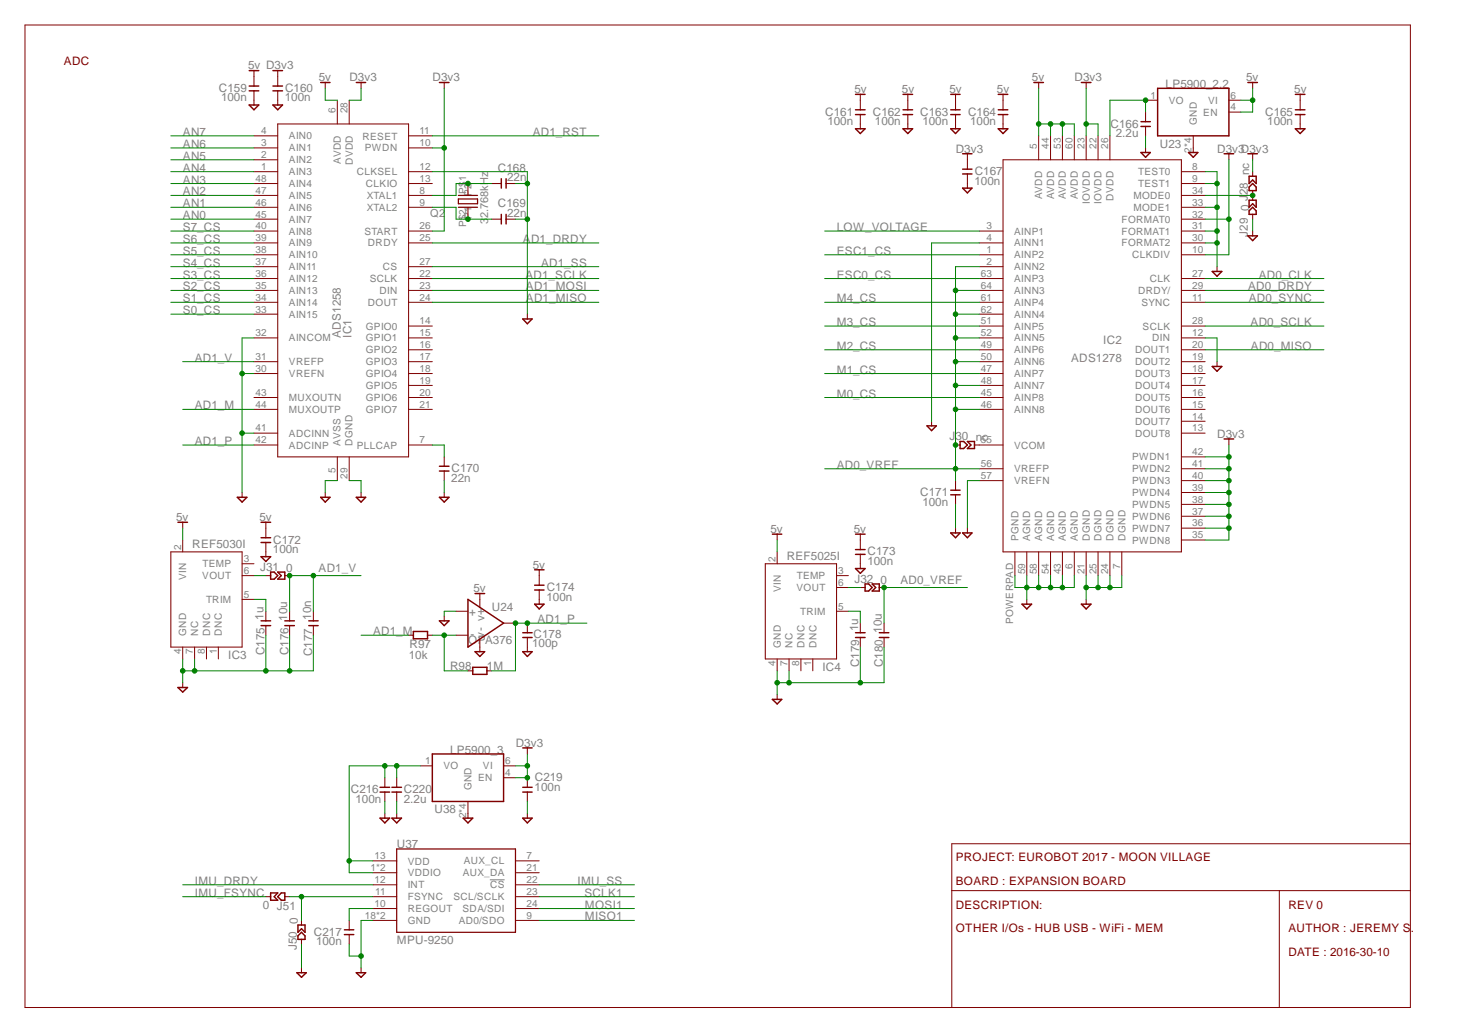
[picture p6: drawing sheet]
<svg xmlns="http://www.w3.org/2000/svg" width="297mm" height="210mm" viewBox="0 0 297 210" stroke-linecap="round" stroke-linejoin="round" font-family="sans-serif">
<defs><g id="words">
<g font-size="2.4" fill="#800000">
<text x="13" y="13.1">ADC</text>
<text x="194.2" y="179.8">BOARD : EXPANSION BOARD</text>
<text x="194.2" y="174.9">PROJECT: EUROBOT 2017 - MOON VILLAGE</text>
<text x="194.2" y="184.6">DESCRIPTION:</text>
<text x="261.8" y="184.6">REV 0</text>
<text x="194.2" y="189.4">OTHER I/Os - HUB USB - WiFi - MEM</text>
<text x="261.8" y="189.4">AUTHOR : JEREMY S.</text>
<text x="261.8" y="194.3">DATE : 2016-30-10</text>
</g>
<g font-size="2.4" fill="#808080">
<text x="50.4" y="14.1">5v D3v3</text>
<text x="64.8" y="16.5">5v</text>
<text x="71" y="16.5">D3v3</text>
<text x="87.9" y="16.5">D3v3</text>
<text x="209.7" y="16.5">5v</text>
<text x="218.3" y="16.5">D3v3</text>
<text x="236.8" y="17.9">LP5900_2.2</text>
<text x="253.2" y="16.5">5v</text>
<text x="44.5" y="18.7">C159</text>
<text x="44.9" y="20.6">100n</text>
<text x="57.9" y="20.6">100n</text>
<text x="57.9" y="18.7">C160</text>
<text x="167.7" y="23.5">C161</text>
<text x="173.6" y="18.9">5v</text>
<text x="177.3" y="23.5">C162</text>
<text x="183.3" y="18.9">5v</text>
<text x="187" y="23.5">C163</text>
<text x="192.9" y="18.9">5v</text>
<text x="196.7" y="23.5">C164</text>
<text x="202.6" y="18.9">5v</text>
<text x="257" y="23.5">C165</text>
<text x="263" y="18.9">5v</text>
<text x="37.2" y="27.6">AN7</text>
<text x="108.2" y="27.6">AD1_RST</text>
<text x="168.1" y="25.4">100n</text>
<text x="177.8" y="25.4">100n</text>
<text x="187.4" y="25.4">100n</text>
<text x="197.1" y="25.4">100n</text>
<text x="225.6" y="26">C166</text>
<text x="226.7" y="27.9">2.2u</text>
<text x="257.5" y="25.4">100n</text>
<text x="37.2" y="34.9">AN4</text>
<text x="37.2" y="32.5">AN5</text>
<text x="37.2" y="30.1">AN6</text>
<text x="101.2" y="34.9">C168</text>
<text x="194.2" y="31">D3v3</text>
<text x="198" y="35.6">C167</text>
<text x="235.7" y="30.1">U23</text>
<text x="247.3" y="31">D3v3D3v3</text>
<text x="37.2" y="39.7">AN2</text>
<text x="37.2" y="37.3">AN3</text>
<text x="103" y="36.8">22n</text>
<text x="198" y="37.5">100n</text>
<text x="37.2" y="42.1">AN1</text>
<text x="37.2" y="46.9">S7_CS</text>
<text x="37.2" y="44.5">AN0</text>
<text x="101.2" y="42.1">C169</text>
<text x="103" y="44">22n</text>
<text x="170" y="46.9">LOW_VOLTAGE</text>
<text x="253.8" y="42.8" transform="rotate(-90 253.8 42.8)">0 J28 nc</text>
<text x="37.2" y="51.8">S5_CS</text>
<text x="37.2" y="49.4">S6_CS</text>
<text x="106.3" y="49.4">AD1_DRDY</text>
<text x="170" y="51.8">ESC1_CS</text>
<text x="253.5" y="48.1" transform="rotate(-90 253.5 48.1)">J29</text>
<text x="37.2" y="54.2">S4_CS</text>
<text x="37.2" y="59">S2_CS</text>
<text x="37.2" y="56.6">S3_CS</text>
<text x="106.8" y="56.6">AD1_SCLK</text>
<text x="106.8" y="59">AD1_MOSI</text>
<text x="109.9" y="54.2">AD1_SS</text>
<text x="170" y="56.6">ESC0_CS</text>
<text x="253.6" y="59">AD0_DRDY</text>
<text x="255.7" y="56.6">AD0_CLK</text>
<text x="37.2" y="61.4">S1_CS</text>
<text x="37.2" y="63.8">S0_CS</text>
<text x="106.8" y="61.4">AD1_MISO</text>
<text x="170" y="61.4">M4_CS</text>
<text x="253.7" y="61.4">AD0_SYNC</text>
<text x="69.3" y="68.6" transform="rotate(-90 69.3 68.6)">ADS1258</text>
<text x="71.4" y="68.6" transform="rotate(-90 71.4 68.6)">IC1</text>
<text x="170" y="66.3">M3_CS</text>
<text x="170" y="71.1">M2_CS</text>
<text x="224.2" y="69.9">IC2</text>
<text x="254.1" y="66.3">AD0_SCLK</text>
<text x="254.2" y="71.1">AD0_MISO</text>
<text x="39.6" y="73.5">AD1_V</text>
<text x="170" y="75.9">M1_CS</text>
<text x="217.6" y="73.5">ADS1278</text>
<text x="39.6" y="83.2">AD1_M</text>
<text x="170" y="80.8">M0_CS</text>
<text x="192.9" y="89.5">J30 nc</text>
<text x="247.3" y="89">D3v3</text>
<text x="39.6" y="90.4">AD1_P</text>
<text x="91.7" y="96">C170</text>
<text x="170" y="95.2">AD0_VREF</text>
<text x="91.7" y="97.9">22n</text>
<text x="187" y="100.8">C171</text>
<text x="35.8" y="105.9">5v</text>
<text x="52.7" y="105.9">5v</text>
<text x="187.4" y="102.7">100n</text>
<text x="39.1" y="111.4">REF5030I</text>
<text x="55.5" y="112.4">100n</text>
<text x="55.5" y="110.4">C172</text>
<text x="156.5" y="108.3">5v</text>
<text x="159.8" y="113.8">REF5025I</text>
<text x="173.5" y="108.3">5v</text>
<text x="176.3" y="112.9">C173</text>
<text x="52.8" y="116">J31</text>
<text x="58.1" y="116.2">0</text>
<text x="64.7" y="116.2">AD1_V</text>
<text x="108.2" y="115.5">5v</text>
<text x="173.6" y="118.4">J32</text>
<text x="176.2" y="114.8">100n</text>
<text x="178.9" y="118.7">0</text>
<text x="183" y="118.7">AD0_VREF</text>
<text x="53.5" y="125.9" transform="rotate(-90 53.5 125.9)">1u</text>
<text x="63.2" y="125.9" transform="rotate(-90 63.2 125.9)">10n</text>
<text x="95.3" y="125.2">+</text>
<text x="96.2" y="120.4">5v</text>
<text x="99.9" y="124.2">U24</text>
<text x="111" y="122">100n</text>
<text x="111.1" y="120.1">C174</text>
<text x="58.4" y="126.2" transform="rotate(-90 58.4 126.2)">10u</text>
<text x="75.8" y="129.1">AD1_M</text>
<text x="83.2" y="131.7">R97</text>
<text x="95.1" y="130.8">OPA376</text>
<text x="95.6" y="129.5">-</text>
<text x="98.5" y="129.5" transform="rotate(-90 98.5 129.5)">v- v+</text>
<text x="108.1" y="131.5">100p</text>
<text x="108.4" y="129.5">C178</text>
<text x="109.2" y="126.6">AD1_P</text>
<text x="174.3" y="128.3" transform="rotate(-90 174.3 128.3)">1u</text>
<text x="179.2" y="128.6" transform="rotate(-90 179.2 128.6)">10u</text>
<text x="46.4" y="133.9">IC3</text>
<text x="53.8" y="133.1" transform="rotate(-90 53.8 133.1)">C175</text>
<text x="58.6" y="133.1" transform="rotate(-90 58.6 133.1)">C176</text>
<text x="63.5" y="133.3" transform="rotate(-90 63.5 133.3)">C177</text>
<text x="83.1" y="133.9">10k</text>
<text x="91.4" y="136.1">R98</text>
<text x="98.9" y="136.1">1M</text>
<text x="167.1" y="136.3">IC4</text>
<text x="174.5" y="135.6" transform="rotate(-90 174.5 135.6)">C179</text>
<text x="179.4" y="135.6" transform="rotate(-90 179.4 135.6)">C180</text>
<text x="91.4" y="153.2">LP5900_3</text>
<text x="104.8" y="151.8">D3v3</text>
<text x="71.3" y="161.2">C216</text>
<text x="82.1" y="161.2">C220</text>
<text x="108.6" y="160.7">100n</text>
<text x="108.7" y="158.7">C219</text>
<text x="72.2" y="163.1">100n</text>
<text x="82" y="163.1">2.2u</text>
<text x="88.3" y="165.3">U38</text>
<text x="80.6" y="172.3">U37</text>
<text x="39.6" y="179.8">IMU_DRDY</text>
<text x="117.3" y="179.8">IMU_SS</text>
<text x="39.6" y="182.2">IMU_FSYNC</text>
<text x="53.4" y="184.6">0 J51</text>
<text x="118.7" y="182.2">SCLK1</text>
<text x="118.8" y="184.6">MOSI1</text>
<text x="60.5" y="187.7" transform="rotate(-90 60.5 187.7)">0</text>
<text x="63.8" y="190.2">C217</text>
<text x="80.6" y="191.9">MPU-9250</text>
<text x="118.8" y="187">MISO1</text>
<text x="60.3" y="193" transform="rotate(-90 60.3 193)">J50</text>
<text x="64.2" y="192.1">100n</text>
</g>
<g font-size="2.2" fill="#808080">
<text x="87.4" y="44">Q2</text>
<text x="99.2" y="45.5" transform="rotate(-90 99.2 45.5)">32.768kHz</text>
</g>
<g font-size="2" fill="#808080">
<text x="68.2" y="23" transform="rotate(-90 68.2 23)">6</text>
<text x="70.6" y="23" transform="rotate(-90 70.6 23)">28</text>
<text x="233.7" y="20">1</text>
<text x="237.4" y="21.1">VO</text>
<text x="244.5" y="23.5">EN</text>
<text x="245.4" y="21.1">VI</text>
<text x="250" y="20">6</text>
<text x="250" y="22.4">4</text>
<text x="53.1" y="29.7">3</text>
<text x="53.1" y="27.3">4</text>
<text x="58.7" y="28.3">AIN0</text>
<text x="73.7" y="28.4">RESET</text>
<text x="85.2" y="29.7">10</text>
<text x="85.2" y="27.3">11</text>
<text x="243.2" y="25.4" transform="rotate(-90 243.2 25.4)">GND</text>
<text x="53.1" y="34.5">1</text>
<text x="53.1" y="32.1">2</text>
<text x="58.7" y="35.6">AIN3</text>
<text x="58.7" y="33.2">AIN2</text>
<text x="58.7" y="30.7">AIN1</text>
<text x="69.3" y="33.2" transform="rotate(-90 69.3 33.2)">AVDD</text>
<text x="71.7" y="33.5" transform="rotate(-90 71.7 33.5)">DVDD</text>
<text x="72.5" y="35.6">CLKSEL</text>
<text x="74.1" y="30.8">PWDN</text>
<text x="85.2" y="34.5">12</text>
<text x="210.7" y="30.2" transform="rotate(-90 210.7 30.2)">5</text>
<text x="213.1" y="30.2" transform="rotate(-90 213.1 30.2)">44</text>
<text x="215.5" y="30.2" transform="rotate(-90 215.5 30.2)">53</text>
<text x="217.9" y="30.2" transform="rotate(-90 217.9 30.2)">60</text>
<text x="220.3" y="30.2" transform="rotate(-90 220.3 30.2)">23</text>
<text x="222.8" y="30.2" transform="rotate(-90 222.8 30.2)">22</text>
<text x="225.2" y="30.2" transform="rotate(-90 225.2 30.2)">26</text>
<text x="231.3" y="35.6">TEST0</text>
<text x="242.1" y="31.1" transform="rotate(-90 242.1 31.1)">2*4</text>
<text x="242.2" y="34.5">8</text>
<text x="51.9" y="41.8">46</text>
<text x="51.9" y="39.4">47</text>
<text x="51.9" y="37">48</text>
<text x="58.7" y="40.4">AIN5</text>
<text x="58.7" y="38">AIN4</text>
<text x="74.3" y="38">CLKIO</text>
<text x="74.5" y="40.4">XTAL1</text>
<text x="85.2" y="39.4">8</text>
<text x="85.2" y="41.8">9</text>
<text x="85.2" y="37">13</text>
<text x="94.7" y="39.3" transform="rotate(-90 94.7 39.3)">P$1</text>
<text x="95.8" y="39.8" transform="rotate(-90 95.8 39.8)">P2</text>
<text x="211.7" y="40.5" transform="rotate(-90 211.7 40.5)">AVDD</text>
<text x="214.2" y="40.5" transform="rotate(-90 214.2 40.5)">AVDD</text>
<text x="216.6" y="40.5" transform="rotate(-90 216.6 40.5)">AVDD</text>
<text x="219" y="40.5" transform="rotate(-90 219 40.5)">AVDD</text>
<text x="221.4" y="41.4" transform="rotate(-90 221.4 41.4)">IOVDD</text>
<text x="223.8" y="41.4" transform="rotate(-90 223.8 41.4)">IOVDD</text>
<text x="226.2" y="40.8" transform="rotate(-90 226.2 40.8)">DVDD</text>
<text x="230.3" y="40.4">MODE0</text>
<text x="231.3" y="38">TEST1</text>
<text x="242.2" y="39.4">34</text>
<text x="242.2" y="41.8">33</text>
<text x="242.2" y="37">9</text>
<text x="51.9" y="46.6">40</text>
<text x="51.9" y="44.2">45</text>
<text x="58.7" y="47.7">AIN8</text>
<text x="58.7" y="45.3">AIN7</text>
<text x="58.7" y="42.8">AIN6</text>
<text x="74" y="47.7">START</text>
<text x="74.5" y="42.8">XTAL2</text>
<text x="85.2" y="46.6">26</text>
<text x="94.7" y="46.1" transform="rotate(-90 94.7 46.1)">P$2</text>
<text x="95.8" y="44.4" transform="rotate(-90 95.8 44.4)">P1</text>
<text x="200.4" y="46.6">3</text>
<text x="206" y="47.7">AINP1</text>
<text x="227.9" y="45.3">FORMAT0</text>
<text x="227.9" y="47.7">FORMAT1</text>
<text x="230.3" y="42.8">MODE1</text>
<text x="242.2" y="44.2">32</text>
<text x="242.2" y="46.6">31</text>
<text x="51.9" y="53.8">37</text>
<text x="51.9" y="51.4">38</text>
<text x="51.9" y="49">39</text>
<text x="58.7" y="52.5">AIN10</text>
<text x="58.7" y="50.1">AIN9</text>
<text x="74.8" y="50.1">DRDY</text>
<text x="85.2" y="49">25</text>
<text x="85.2" y="53.8">27</text>
<text x="200.4" y="51.4">1</text>
<text x="200.4" y="49">4</text>
<text x="200.4" y="53.8">2</text>
<text x="206" y="52.5">AINP2</text>
<text x="206" y="50.1">AINN1</text>
<text x="227.9" y="50.1">FORMAT2</text>
<text x="230" y="52.5">CLKDIV</text>
<text x="242.2" y="51.4">10</text>
<text x="242.2" y="49">30</text>
<text x="51.9" y="58.7">35</text>
<text x="51.9" y="56.3">36</text>
<text x="58.7" y="59.7">AIN13</text>
<text x="58.7" y="57.3">AIN12</text>
<text x="58.7" y="54.9">AIN11</text>
<text x="75.1" y="57.3">SCLK</text>
<text x="77.1" y="59.7">DIN</text>
<text x="77.8" y="54.9">CS</text>
<text x="85.2" y="56.3">22</text>
<text x="85.2" y="58.7">23</text>
<text x="199.3" y="56.3">63</text>
<text x="199.3" y="58.7">64</text>
<text x="206" y="57.3">AINP3</text>
<text x="206" y="54.9">AINN2</text>
<text x="206" y="59.7">AINN3</text>
<text x="231.2" y="59.7">DRDY/</text>
<text x="233.6" y="57.3">CLK</text>
<text x="242.2" y="56.3">27</text>
<text x="242.2" y="58.7">29</text>
<text x="51.9" y="63.5">33</text>
<text x="51.9" y="61.1">34</text>
<text x="58.7" y="64.6">AIN15</text>
<text x="58.7" y="62.1">AIN14</text>
<text x="74.8" y="62.1">DOUT</text>
<text x="85.2" y="65.9">14</text>
<text x="85.2" y="61.1">24</text>
<text x="199.3" y="61.1">61</text>
<text x="199.3" y="65.9">51</text>
<text x="199.3" y="63.5">62</text>
<text x="206" y="62.1">AINP4</text>
<text x="206" y="64.6">AINN4</text>
<text x="231.9" y="62.1">SYNC</text>
<text x="242.2" y="65.9">28</text>
<text x="242.2" y="61.1">11</text>
<text x="51.9" y="68.3">32</text>
<text x="58.7" y="69.4">AINCOM</text>
<text x="74.3" y="67">GPIO0</text>
<text x="74.3" y="69.4">GPIO1</text>
<text x="74.3" y="71.8">GPIO2</text>
<text x="85.2" y="68.3">15</text>
<text x="85.2" y="70.7">16</text>
<text x="199.3" y="70.7">49</text>
<text x="199.3" y="68.3">52</text>
<text x="206" y="67">AINP5</text>
<text x="206" y="71.8">AINP6</text>
<text x="206" y="69.4">AINN5</text>
<text x="230.6" y="71.8">DOUT1</text>
<text x="232.2" y="67">SCLK</text>
<text x="234.1" y="69.4">DIN</text>
<text x="242.2" y="68.3">12</text>
<text x="242.2" y="70.7">20</text>
<text x="51.9" y="75.6">30</text>
<text x="51.9" y="73.2">31</text>
<text x="58.7" y="76.6">VREFN</text>
<text x="58.7" y="74.2">VREFP</text>
<text x="74.3" y="74.3">GPIO3</text>
<text x="74.3" y="76.7">GPIO4</text>
<text x="85.2" y="73.2">17</text>
<text x="85.2" y="75.6">18</text>
<text x="199.3" y="75.6">47</text>
<text x="199.3" y="73.2">50</text>
<text x="206" y="76.6">AINP7</text>
<text x="206" y="74.2">AINN6</text>
<text x="230.6" y="74.3">DOUT2</text>
<text x="230.6" y="76.7">DOUT3</text>
<text x="242.2" y="73.2">19</text>
<text x="242.2" y="75.6">18</text>
<text x="51.9" y="80.4">43</text>
<text x="51.9" y="82.8">44</text>
<text x="58.7" y="81.4">MUXOUTN</text>
<text x="58.7" y="83.9">MUXOUTP</text>
<text x="74.3" y="79.1">GPIO5</text>
<text x="74.3" y="81.5">GPIO6</text>
<text x="74.3" y="83.9">GPIO7</text>
<text x="85.2" y="78">19</text>
<text x="85.2" y="80.4">20</text>
<text x="85.2" y="82.8">21</text>
<text x="199.3" y="80.4">45</text>
<text x="199.3" y="78">48</text>
<text x="199.3" y="82.8">46</text>
<text x="206" y="81.4">AINP8</text>
<text x="206" y="79">AINN7</text>
<text x="206" y="83.9">AINN8</text>
<text x="230.6" y="79.1">DOUT4</text>
<text x="230.6" y="81.5">DOUT5</text>
<text x="230.6" y="83.9">DOUT6</text>
<text x="242.2" y="78">17</text>
<text x="242.2" y="80.4">16</text>
<text x="242.2" y="82.8">15</text>
<text x="51.9" y="87.7">41</text>
<text x="58.7" y="88.7">ADCINN</text>
<text x="230.6" y="86.3">DOUT7</text>
<text x="230.6" y="88.7">DOUT8</text>
<text x="242.2" y="85.3">14</text>
<text x="242.2" y="87.7">13</text>
<text x="51.9" y="90.1">42</text>
<text x="58.7" y="91.1">ADCINP</text>
<text x="69.2" y="90.6" transform="rotate(-90 69.2 90.6)">AVSS</text>
<text x="71.6" y="90.6" transform="rotate(-90 71.6 90.6)">DGND</text>
<text x="72.5" y="91.1">PLLCAP</text>
<text x="85.2" y="90.1">7</text>
<text x="199.3" y="90.1">55</text>
<text x="199.3" y="94.9">56</text>
<text x="206" y="91.1">VCOM</text>
<text x="206" y="96">VREFP</text>
<text x="230" y="93.6">PWDN1</text>
<text x="230" y="96">PWDN2</text>
<text x="242.2" y="92.5">42</text>
<text x="242.2" y="94.9">41</text>
<text x="68.2" y="96.2" transform="rotate(-90 68.2 96.2)">5</text>
<text x="70.6" y="97.3" transform="rotate(-90 70.6 97.3)">29</text>
<text x="199.3" y="97.3">57</text>
<text x="206" y="98.4">VREFN</text>
<text x="230" y="98.4">PWDN3</text>
<text x="230" y="100.8">PWDN4</text>
<text x="242.2" y="97.3">40</text>
<text x="242.2" y="99.7">39</text>
<text x="230" y="103.2">PWDN5</text>
<text x="230" y="105.6">PWDN6</text>
<text x="242.2" y="102.2">38</text>
<text x="242.2" y="104.6">37</text>
<text x="242.2" y="107">36</text>
<text x="36.8" y="111.8" transform="rotate(-90 36.8 111.8)">2</text>
<text x="206.9" y="109.9" transform="rotate(-90 206.9 109.9)">PGND</text>
<text x="209.3" y="109.9" transform="rotate(-90 209.3 109.9)">AGND</text>
<text x="211.7" y="109.9" transform="rotate(-90 211.7 109.9)">AGND</text>
<text x="214.2" y="109.9" transform="rotate(-90 214.2 109.9)">AGND</text>
<text x="216.6" y="109.9" transform="rotate(-90 216.6 109.9)">AGND</text>
<text x="219" y="109.9" transform="rotate(-90 219 109.9)">AGND</text>
<text x="221.4" y="109.9" transform="rotate(-90 221.4 109.9)">DGND</text>
<text x="223.8" y="109.9" transform="rotate(-90 223.8 109.9)">DGND</text>
<text x="226.2" y="109.9" transform="rotate(-90 226.2 109.9)">DGND</text>
<text x="228.6" y="109.9" transform="rotate(-90 228.6 109.9)">DGND</text>
<text x="230" y="108">PWDN7</text>
<text x="230" y="110.4">PWDN8</text>
<text x="242.2" y="109.4">35</text>
<text x="37.8" y="117.9" transform="rotate(-90 37.8 117.9)">VIN</text>
<text x="41.1" y="117.7">VOUT</text>
<text x="41.1" y="115.3">TEMP</text>
<text x="49.5" y="114.2">3</text>
<text x="49.5" y="116.6">6</text>
<text x="157.6" y="114.2" transform="rotate(-90 157.6 114.2)">2</text>
<text x="161.9" y="117.7">TEMP</text>
<text x="170.3" y="116.6">3</text>
<text x="170.3" y="119">6</text>
<text x="208.3" y="116.7" transform="rotate(-90 208.3 116.7)">59</text>
<text x="210.7" y="116.7" transform="rotate(-90 210.7 116.7)">58</text>
<text x="213.1" y="116.7" transform="rotate(-90 213.1 116.7)">54</text>
<text x="215.5" y="116.7" transform="rotate(-90 215.5 116.7)">43</text>
<text x="217.9" y="115.5" transform="rotate(-90 217.9 115.5)">6</text>
<text x="220.3" y="116.7" transform="rotate(-90 220.3 116.7)">21</text>
<text x="222.8" y="116.7" transform="rotate(-90 222.8 116.7)">25</text>
<text x="225.2" y="116.7" transform="rotate(-90 225.2 116.7)">24</text>
<text x="227.6" y="115.5" transform="rotate(-90 227.6 115.5)">7</text>
<text x="41.9" y="122.5">TRIM</text>
<text x="49.5" y="121.5">5</text>
<text x="158.6" y="120.4" transform="rotate(-90 158.6 120.4)">VIN</text>
<text x="161.8" y="120.1">VOUT</text>
<text x="162.6" y="124.9">TRIM</text>
<text x="170.3" y="123.9">5</text>
<text x="37.8" y="129.2" transform="rotate(-90 37.8 129.2)">GND</text>
<text x="40.3" y="129.2" transform="rotate(-90 40.3 129.2)">NC</text>
<text x="42.7" y="129.2" transform="rotate(-90 42.7 129.2)">DNC</text>
<text x="45.1" y="129.2" transform="rotate(-90 45.1 129.2)">DNC</text>
<text x="158.6" y="131.6" transform="rotate(-90 158.6 131.6)">GND</text>
<text x="161" y="131.6" transform="rotate(-90 161 131.6)">NC</text>
<text x="163.4" y="131.6" transform="rotate(-90 163.4 131.6)">DNC</text>
<text x="165.9" y="131.6" transform="rotate(-90 165.9 131.6)">DNC</text>
<text x="205.9" y="126.8" transform="rotate(-90 205.9 126.8)">POWERPAD</text>
<text x="36.8" y="133" transform="rotate(-90 36.8 133)">4</text>
<text x="39.2" y="133" transform="rotate(-90 39.2 133)">7</text>
<text x="41.6" y="133" transform="rotate(-90 41.6 133)">8</text>
<text x="44" y="133" transform="rotate(-90 44 133)">1</text>
<text x="157.6" y="135.4" transform="rotate(-90 157.6 135.4)">4</text>
<text x="160" y="135.4" transform="rotate(-90 160 135.4)">7</text>
<text x="162.4" y="135.4" transform="rotate(-90 162.4 135.4)">8</text>
<text x="164.8" y="135.4" transform="rotate(-90 164.8 135.4)">1</text>
<text x="86.4" y="155.3">1</text>
<text x="102.7" y="155.3">6</text>
<text x="90.1" y="156.3">VO</text>
<text x="95.8" y="160.6" transform="rotate(-90 95.8 160.6)">GND</text>
<text x="97.2" y="158.7">EN</text>
<text x="98.1" y="156.3">VI</text>
<text x="102.7" y="157.7">4</text>
<text x="94.7" y="166.3" transform="rotate(-90 94.7 166.3)">2*4</text>
<text x="75.3" y="177">1*2</text>
<text x="76.1" y="179.5">12</text>
<text x="76.1" y="174.6">13</text>
<text x="82.8" y="175.7">VDD</text>
<text x="82.8" y="178.1">VDDIO</text>
<text x="94" y="178.1">AUX_DA</text>
<text x="94.2" y="175.6">AUX_CL</text>
<text x="107" y="179.5">22</text>
<text x="107" y="174.6">7</text>
<text x="107" y="177">21</text>
<text x="76.1" y="184.3">10</text>
<text x="76.2" y="181.9">11</text>
<text x="82.8" y="185.3">REGOUT</text>
<text x="82.8" y="182.9">FSYNC</text>
<text x="82.8" y="180.5">INT</text>
<text x="92.1" y="182.9">SCL/SCLK</text>
<text x="94" y="185.3">SDA/SDI</text>
<text x="99.6" y="180.5">CS</text>
<text x="107" y="181.9">23</text>
<text x="107" y="184.3">24</text>
<text x="74.1" y="186.7">18*2</text>
<text x="82.8" y="187.7">GND</text>
<text x="93.2" y="187.7">AD0/SDO</text>
<text x="107" y="186.7">9</text>
</g>
</g></defs>
<path d="M99.5 178.8h3" fill="none" stroke="#808080" stroke-width=".2"/>
<g fill="none" stroke="#800000" stroke-width=".2">
<path d="M5.1 5.1h281.5v199.6h-281.5zM51.6 34.9h4.8M51.6 32.5h4.8M51.6 30.1h4.8M51.6 27.6h4.8M51.6 39.7h4.8M51.6 37.3h4.8M68.5 20.4v4.8M70.9 20.4v4.8M83 34.9h4.8M83 30.1h4.8M83 27.6h4.8"/>
<path d="M83 39.7h4.8M83 37.3h4.8M95.1 37.3v2.4M211 27.6v4.9M213.4 27.6v4.9M215.9 27.6v4.9M218.3 27.6v4.9M220.7 27.6v4.9M223.1 27.6v4.9M225.5 27.6v4.9M232.7 20.4h2.5M240 34.9h4.9"/>
<path d="M240 39.7h4.9M240 37.3h4.9M242.4 27.6v2.5M249.7 20.4h2.4M249.7 22.8h2.4M51.6 42.1h4.8M51.6 56.6h4.8M51.6 59h4.8M51.6 49.4h4.8M51.6 46.9h4.8M51.6 54.2h4.8M51.6 51.8h4.8"/>
<path d="M51.6 44.5h4.8M83 42.1h4.8M83 56.6h4.8M83 59h4.8M83 49.4h4.8M83 46.9h4.8M83 54.2h4.8M95.1 42.1v2.4M199 56.6h4.8M199 59h4.8M199 49.4h4.8M199 46.9h4.8"/>
<path d="M199 54.2h4.8M199 51.8h4.8M240 42.1h4.9M240 56.6h4.9M240 59h4.9M240 49.4h4.9M240 46.9h4.9M240 51.8h4.9M240 44.5h4.9M51.6 68.7h4.8M51.6 73.5h4.8M51.6 75.9h4.8"/>
<path d="M51.6 61.4h4.8M51.6 63.8h4.8M83 66.3h4.8M83 68.7h4.8M83 71.1h4.8M83 73.5h4.8M83 75.9h4.8M83 78.3h4.8M83 61.4h4.8M199 66.3h4.8M199 68.7h4.8M199 71.1h4.8"/>
<path d="M199 73.5h4.8M199 75.9h4.8M199 78.3h4.8M199 61.4h4.8M199 63.8h4.8M240 66.3h4.9M240 68.7h4.9M240 71.1h4.9M240 73.5h4.9M240 75.9h4.9M240 78.3h4.9M240 61.4h4.9"/>
<path d="M51.6 90.4h4.8M51.6 80.8h4.8M51.6 83.2h4.8M51.6 88h4.8M68.5 92.8v4.9M70.9 92.8v4.9M83 90.4h4.8M83 80.8h4.8M83 83.2h4.8M199 90.4h4.8M199 80.8h4.8M199 83.2h4.8"/>
<path d="M199 97.7h4.8M199 95.2h4.8M240 80.8h4.9M240 83.2h4.9M240 88h4.9M240 97.7h4.9M240 95.2h4.9M240 85.6h4.9M240 92.8h4.9M37.1 109.7v2.4M49.2 114.6h2.4M49.2 117h2.4"/>
<path d="M157.9 112.1v2.5M170 117h2.4M170 119.4h2.4M206.2 112.1v4.9M208.6 112.1v4.9M211 112.1v4.9M213.4 112.1v4.9M215.9 112.1v4.9M218.3 112.1v4.9M220.7 112.1v4.9M223.1 112.1v4.9M225.5 112.1v4.9"/>
<path d="M227.9 112.1v4.9M240 100.1h4.9M240 102.5h4.9M240 104.9h4.9M240 107.3h4.9M240 109.7h4.9M37.1 131.5v2.4M39.5 131.5v2.4M41.9 131.5v2.4M44.4 131.5v2.4M49.2 121.8h2.4M92.7 124.2h2.4"/>
<path d="M92.7 129.1h2.4M102.3 126.6h2.4M157.9 133.9v2.4M160.3 133.9v2.4M162.7 133.9v2.4M165.1 133.9v2.4M170 124.2h2.4M85.4 155.6h2.4M102.3 155.6h2.4M102.3 158h2.4M75.8 179.8h4.8M75.8 174.9h4.8"/>
<path d="M75.8 177.3h4.8M95.1 162.9v2.4M104.7 179.8h4.9M104.7 174.9h4.9M104.7 177.3h4.9M286.6 171.4h-93.2v33.3M75.8 187h4.8M75.8 182.2h4.8M75.8 184.6h4.8M104.7 187h4.9M104.7 182.2h4.9M104.7 184.6h4.9"/>
<path d="M193.4 181h93.2M259.9 181v23.7"/>
</g>
<g fill="none" stroke="#800000" stroke-width=".21">
<path d="M51.6 14.4v3.1M51.6 18.5v2.8M56.4 14.4v3.1M56.4 18.5v2.8M66.1 16.8v1.1M73.4 16.8v1.1M90.3 16.8v1.1M174.8 19.2v3.1M184.4 19.2v3.1M194.1 19.2v3.1M203.8 19.2v3.1M211 16.8v1.1"/>
<path d="M220.7 16.8v1.1M254.5 16.8v1.1M264.2 19.2v3.1M56.4 25.2h26.6v67.6h-26.6zM99.9 37.3h2M102.8 37.3h1.9M174.8 23.3v2.9M184.4 23.3v2.9M194.1 23.3v2.9M196.6 31.2v3.2M196.6 35.3v2.9M203.8 32.5h36.2v79.6h-36.2z"/>
<path d="M203.8 23.3v2.9M232.7 22.8v1.9M232.7 25.7v1.9M232.7 30.1v.9M242.4 30.1v.9M249.7 31.2v1.3M254.5 31.2v1.3M254.5 34.9v.9M254.5 38.7v2M264.2 23.3v2.9M99.9 44.5h2M102.8 44.5h1.9"/>
<path d="M247.3 54.2v1M254.5 43.6v.9M254.5 46.9v1M107.1 63.8v1M247.3 73.5v1M90.3 92.8v1.9M90.3 95.7v2M189.3 85.6v.9M194.1 97.7v1.9M194.1 90.4h1M198 90.4h1M249.7 89.2v1.2"/>
<path d="M34.7 112.1h14.5v19.4h-14.5zM37.1 106.1v1.2M49.2 100.1v.9M54 106.1v3.2M54 110.2v2.9M54 117h1M57.9 117h.9M66.1 100.1v.9M73.4 100.1v.9M90.3 100.1v.9M109.6 115.8v3.1M109.6 119.9v2.9"/>
<path d="M155.5 114.6h14.5v19.3h-14.5zM157.9 108.5v1.2M174.8 108.5v3.2M174.8 112.6v2.9M174.8 119.4h1M178.6 119.4h1M194.1 100.5v2M194.1 107.3v1M196.6 107.3v1M37.1 138.7v1M54 124.2v2M54 127.1v2"/>
<path d="M58.8 124.2v2M58.8 127.1v2M63.7 124.2v2M63.7 127.1v2M83 129.1h1M86.9 129.1h.9M90.3 125.2v1M95.1 136.3h1M97.5 120.6v2.9M97.5 130v2.4M98.9 136.3h1M107.1 126.6v2"/>
<path d="M107.1 129.5v2.9M174.8 126.6v2M174.8 129.5v2M179.6 126.6v2M179.6 129.5v2M208.6 121.8v1M220.7 121.8v1M78.2 158v2M80.6 158v2M107.1 152v1.2M107.1 158v2M157.9 141.1v1"/>
<path d="M78.2 161v1.9M78.2 165.3v.9M80.6 161v1.9M80.6 165.3v.9M95.1 165.3v.9M107.1 161v1.9M107.1 165.3v.9M54 182.2h1M57.9 182.2h.9M61.3 187v1M61.3 190.9v1M61.3 196.7v1"/>
<path d="M70.9 187v1.9M70.9 189.9v2M73.4 196.7v1"/>
</g>
<path d="M93.1 39.7h3.9M93.1 40.4h3.9v1h-3.9zM93.1 42.1h3.9M80.6 172.5h24.1v16.9h-24.1z" fill="none" stroke="#800000" stroke-width=".25"/>
<g fill="none" stroke="#800000" stroke-width=".3">
<path d="M50.6 17.5h2M50.6 18.5h2M50.6 14.4h2M55.5 17.5h1.9M55.5 18.5h1.9M55.5 14.4h1.9M65.1 16.8h2M72.4 16.8h1.9M89.3 16.8h1.9M173.8 19.2h2M183.5 19.2h1.9M193.2 19.2h1.9"/>
<path d="M202.8 19.2h2M210.1 16.8h1.9M219.7 16.8h2M235.2 17.9h14.5v9.7h-14.5zM253.5 16.8h2M263.2 19.2h1.9M50.6 21.3h2l-1 1zM55.5 21.3h1.9l-1 1zM101.9 36.3v1.9M102.8 36.3v1.9M173.8 22.3h2M173.8 23.3h2"/>
<path d="M173.8 26.2h2l-1 .9zM183.5 22.3h1.9M183.5 23.3h1.9M183.5 26.2h1.9l-1 .9zM193.2 22.3h1.9M193.2 23.3h1.9M193.2 26.2h1.9l-1 .9zM195.6 34.4h1.9M195.6 35.3h1.9M195.6 38.2h1.9l-.9 1zM195.6 31.2h1.9M202.8 22.3h2"/>
<path d="M202.8 23.3h2M202.8 26.2h2l-1 .9zM231.8 31h1.9l-1 1zM231.8 24.7h1.9M231.8 25.7h1.9M241.5 31h1.9l-1 1zM248.7 31.2h2M253.5 31.2h2M253.8 35.8h1.4v1.5l-.7-.7-.7 .7zM254.5 37.3l.7 .7v.7h-1.4v-.7zM263.2 22.3h1.9M263.2 23.3h1.9"/>
<path d="M263.2 26.2h1.9l-.9 .9zM101.9 43.6v1.9M102.8 43.6v1.9M246.3 55.2h1.9l-.9 .9zM253.5 47.9h2l-1 1zM253.8 42.8l.7-.7 .7 .7v.8h-1.4zM253.8 40.7h1.4v1.4l-.7-.7-.7 .7zM106.2 64.8h1.9l-1 1zM246.3 74.5h1.9l-.9 .9zM89.3 94.7h1.9M89.3 95.7h1.9M188.3 86.5h1.9l-.9 1z"/>
<path d="M193.2 99.6h1.9M195.1 89.7h.7l.8 .7-.8 .7h-.7zM196.6 89.7h1.4v1.4h-1.4l.7-.7zM248.7 89.2h2M36.1 106.1h2M48.2 101h2l-1 1zM53 113.1h2l-1 1zM53 106.1h2M53 109.3h2M53 110.2h2M55 116.2h.7l.7 .8-.7 .7h-.7zM56.4 116.2h1.5v1.5h-1.5l.7-.7z"/>
<path d="M65.1 101h2l-1 1zM72.4 101h1.9l-.9 1zM89.3 101h1.9l-.9 1zM108.6 115.8h1.9M108.6 118.9h1.9M108.6 119.9h1.9M156.9 108.5h1.9M173.8 108.5h2M173.8 111.7h2M173.8 112.6h2M173.8 115.5h2l-1 1zM175.8 118.7h.7l.7 .7-.7 .7h-.7z"/>
<path d="M177.2 118.7h1.4v1.4h-1.4l.7-.7zM193.2 100.5h1.9M193.2 108.3h1.9l-1 1zM195.6 108.3h1.9l-.9 1zM36.1 139.7h2l-1 .9zM53 127.1h2M53 126.2h2M57.9 127.1h1.9M57.9 126.2h1.9M62.7 127.1h1.9M62.7 126.2h1.9M84 128.3h2.9v1.5h-2.9z"/>
<path d="M89.3 126.2h1.9l-.9 .9zM95.1 121.8l7.2 4.8-7.2 4.9zM96.1 135.6h2.8v1.4h-2.8zM96.5 132.4h2l-1 1zM96.5 120.6h2M106.2 132.4h1.9l-1 1zM106.2 128.6h1.9M106.2 129.5h1.9M108.6 122.8h1.9l-.9 .9zM173.8 128.6h2M173.8 129.5h2M178.6 128.6h2"/>
<path d="M178.6 129.5h2M207.6 122.8h2l-1 .9zM219.7 122.8h2l-1 .9zM77.2 160h2M79.6 160h2M87.8 153.2h14.5v9.7h-14.5zM106.2 160h1.9M106.2 152h1.9M156.9 142.1h1.9l-.9 .9zM77.2 161h2M77.2 166.2h2l-1 1zM79.6 161h2"/>
<path d="M79.6 166.2h2l-1 1zM94.1 166.2h2l-1 1zM106.2 161h1.9M106.2 166.2h1.9l-1 1zM55 181.4h1.4l-.7 .8 .7 .7h-1.4zM57.1 181.4h.8v1.5h-.8l-.7-.7zM60.3 197.7h1.9l-.9 .9zM60.5 190.2l.8-.8 .7 .8v.7h-1.5zM60.5 188h1.5v1.4l-.7-.7-.8 .7zM70 188.9h1.9M70 189.9h1.9M72.4 197.7h1.9l-.9 .9z"/>
</g>
<path d="M51.6 68.7h-2.4v31.4M49.2 88h2.4M68.5 97.7h-2.4v2.4M70.9 97.7h2.5v2.4" fill="none" stroke="#008000" stroke-width=".2"/>
<circle cx="49.2" cy="88" r=".46" fill="#008000"/>
<g fill="none" stroke="#008000" stroke-width=".2">
<path d="M49.2 75.9h2.4"/>
<circle cx="49.2" cy="88" r=".46"/>
</g>
<circle cx="49.2" cy="75.9" r=".46" fill="#008000"/>
<g fill="none" stroke="#008000" stroke-width=".2">
<path d="M37.1 133.9v4.8M39.5 133.9v2.4M54 129.1v7.2M58.8 129.1v7.2h-21.7"/>
<circle cx="49.2" cy="75.9" r=".46"/>
</g>
<circle cx="37.1" cy="136.3" r=".46" fill="#008000"/>
<circle cx="37.1" cy="136.3" r=".46" fill="none" stroke="#008000" stroke-width=".2"/>
<circle cx="39.5" cy="136.3" r=".46" fill="#008000"/>
<circle cx="39.5" cy="136.3" r=".46" fill="none" stroke="#008000" stroke-width=".2"/>
<circle cx="54" cy="136.3" r=".46" fill="#008000"/>
<g fill="none" stroke="#008000" stroke-width=".2">
<path d="M63.7 129.1v7.2h-4.9"/>
<circle cx="54" cy="136.3" r=".46"/>
</g>
<circle cx="58.8" cy="136.3" r=".46" fill="#008000"/>
<g fill="none" stroke="#008000" stroke-width=".2">
<path d="M87.8 34.9h19.3v2.4h-2.4M90.3 97.7v2.4M92.7 124.2h-2.4v1"/>
<circle cx="58.8" cy="136.3" r=".46"/>
</g>
<circle cx="107.1" cy="37.3" r=".46" fill="#008000"/>
<g fill="none" stroke="#008000" stroke-width=".2">
<path d="M107.1 37.3v26.5M104.7 44.5h2.4"/>
<circle cx="107.1" cy="37.3" r=".46"/>
</g>
<circle cx="107.1" cy="44.5" r=".46" fill="#008000"/>
<g fill="none" stroke="#008000" stroke-width=".2">
<path d="M244.9 49.4h2.4v4.8"/>
<circle cx="107.1" cy="44.5" r=".46"/>
</g>
<circle cx="247.3" cy="49.4" r=".46" fill="#008000"/>
<g fill="none" stroke="#008000" stroke-width=".2">
<path d="M244.9 46.9h2.4v2.5"/>
<circle cx="247.3" cy="49.4" r=".46"/>
</g>
<circle cx="247.3" cy="46.9" r=".46" fill="#008000"/>
<g fill="none" stroke="#008000" stroke-width=".2">
<path d="M244.9 42.1h2.4v4.8"/>
<circle cx="247.3" cy="46.9" r=".46"/>
</g>
<circle cx="247.3" cy="42.1" r=".46" fill="#008000"/>
<g fill="none" stroke="#008000" stroke-width=".2">
<path d="M244.9 37.3h2.4v4.8M244.9 34.9h2.4"/>
<circle cx="247.3" cy="42.1" r=".46"/>
</g>
<circle cx="247.3" cy="37.3" r=".46" fill="#008000"/>
<g fill="none" stroke="#008000" stroke-width=".2">
<path d="M232.7 27.6v2.5M247.3 34.9v2.4M254.5 44.5v2.4M199 97.7h-2.4v9.6M194.1 102.5v4.8M157.9 136.3v4.8M160.3 136.3v2.4M174.8 131.5v7.2M179.6 131.5v7.2h-21.7"/>
<circle cx="247.3" cy="37.3" r=".46"/>
</g>
<circle cx="157.9" cy="138.7" r=".46" fill="#008000"/>
<circle cx="157.9" cy="138.7" r=".46" fill="none" stroke="#008000" stroke-width=".2"/>
<circle cx="160.3" cy="138.7" r=".46" fill="#008000"/>
<circle cx="160.3" cy="138.7" r=".46" fill="none" stroke="#008000" stroke-width=".2"/>
<circle cx="174.8" cy="138.7" r=".46" fill="#008000"/>
<g fill="none" stroke="#008000" stroke-width=".2">
<path d="M244.9 68.7h2.4v4.8M220.7 117v4.8M223.1 117v2.4M225.5 117v2.4M227.9 117v2.4h-7.2"/>
<circle cx="174.8" cy="138.7" r=".46"/>
</g>
<circle cx="220.7" cy="119.4" r=".46" fill="#008000"/>
<circle cx="220.7" cy="119.4" r=".46" fill="none" stroke="#008000" stroke-width=".2"/>
<circle cx="223.1" cy="119.4" r=".46" fill="#008000"/>
<circle cx="223.1" cy="119.4" r=".46" fill="none" stroke="#008000" stroke-width=".2"/>
<circle cx="225.5" cy="119.4" r=".46" fill="#008000"/>
<g fill="none" stroke="#008000" stroke-width=".2">
<path d="M206.2 117v2.4h12.1v-2.4M208.6 117v4.8M211 117v2.4M213.4 117v2.4M215.9 117v2.4"/>
<circle cx="225.5" cy="119.4" r=".46"/>
</g>
<circle cx="215.9" cy="119.4" r=".46" fill="#008000"/>
<circle cx="215.9" cy="119.4" r=".46" fill="none" stroke="#008000" stroke-width=".2"/>
<circle cx="213.4" cy="119.4" r=".46" fill="#008000"/>
<circle cx="213.4" cy="119.4" r=".46" fill="none" stroke="#008000" stroke-width=".2"/>
<circle cx="211" cy="119.4" r=".46" fill="#008000"/>
<circle cx="211" cy="119.4" r=".46" fill="none" stroke="#008000" stroke-width=".2"/>
<circle cx="208.6" cy="119.4" r=".46" fill="#008000"/>
<g fill="none" stroke="#008000" stroke-width=".2">
<path d="M199 49.4h-9.7v36.2M70.9 191.9v2.4h2.5M75.8 187h-2.4v9.7"/>
<circle cx="208.6" cy="119.4" r=".46"/>
</g>
<circle cx="73.4" cy="194.3" r=".46" fill="#008000"/>
<g fill="none" stroke="#008000" stroke-width=".2">
<path d="M66.1 17.9v2.5h2.4M211 17.9v9.7M211 25.2h7.3v2.4M213.4 25.2v2.4M215.9 25.2v2.4M37.1 107.3v2.4M78.2 162.9v2.4M80.6 162.9v2.4M107.1 162.9v2.4M61.3 191.9v4.8"/>
<circle cx="73.4" cy="194.3" r=".46"/>
</g>
<circle cx="215.9" cy="25.2" r=".46" fill="#008000"/>
<circle cx="215.9" cy="25.2" r=".46" fill="none" stroke="#008000" stroke-width=".2"/>
<circle cx="213.4" cy="25.2" r=".46" fill="#008000"/>
<circle cx="213.4" cy="25.2" r=".46" fill="none" stroke="#008000" stroke-width=".2"/>
<circle cx="211" cy="25.2" r=".46" fill="#008000"/>
<g fill="none" stroke="#008000" stroke-width=".2">
<path d="M254.5 17.9v4.9h-2.4M252.1 20.4h2.4"/>
<circle cx="211" cy="25.2" r=".46"/>
</g>
<circle cx="254.5" cy="20.4" r=".46" fill="#008000"/>
<g fill="none" stroke="#008000" stroke-width=".2">
<path d="M34.7 39.7h16.9M34.7 37.3h16.9M99.9 37.3h-7.2v2.4M34.7 42.1h16.9M34.7 46.9h16.9M34.7 54.2h16.9M34.7 51.8h16.9M34.7 59h16.9M34.7 56.6h16.9M34.7 49.4h16.9M34.7 44.5h16.9M34.7 61.4h16.9"/>
<path d="M34.7 63.8h16.9M157.9 109.7v2.4"/>
<circle cx="254.5" cy="20.4" r=".46"/>
</g>
<circle cx="95.1" cy="37.3" r=".46" fill="#008000"/>
<g fill="none" stroke="#008000" stroke-width=".2">
<path d="M87.8 39.7h4.9M87.8 27.6h33.9M87.8 49.4h33.9M87.8 56.6h33.9M87.8 59h33.9M37.1 73.5h14.5M87.8 61.4h33.9M51.6 117h2.4M51.6 121.8h2.4v2.4M58.8 124.2v-7.2h4.9v7.2"/>
<circle cx="95.1" cy="37.3" r=".46"/>
</g>
<circle cx="58.8" cy="117" r=".46" fill="#008000"/>
<g fill="none" stroke="#008000" stroke-width=".2">
<path d="M63.7 117h9.7"/>
<circle cx="58.8" cy="117" r=".46"/>
</g>
<circle cx="63.7" cy="117" r=".46" fill="#008000"/>
<g fill="none" stroke="#008000" stroke-width=".2">
<path d="M37.1 83.2h14.5M37.1 90.4h14.5M73.4 129.1h9.6M107.1 126.6h12.1"/>
<circle cx="63.7" cy="117" r=".46"/>
</g>
<circle cx="107.1" cy="126.6" r=".46" fill="#008000"/>
<g fill="none" stroke="#008000" stroke-width=".2">
<path d="M107.1 126.6h-2.4v9.7h-4.8"/>
<circle cx="107.1" cy="126.6" r=".46"/>
</g>
<circle cx="104.7" cy="126.6" r=".46" fill="#008000"/>
<g fill="none" stroke="#008000" stroke-width=".2">
<path d="M87.8 42.1h4.9v2.4h7.2M87.8 90.4h2.5v2.4"/>
<circle cx="104.7" cy="126.6" r=".46"/>
</g>
<circle cx="95.1" cy="44.5" r=".46" fill="#008000"/>
<g fill="none" stroke="#008000" stroke-width=".2">
<path d="M244.9 39.7h9.6M87.8 54.2h33.9M244.9 56.6h24.1M244.9 59h24.1M167.6 61.4h31.4M244.9 61.4h24.1M244.9 71.1h24.1M244.9 66.3h24.1"/>
<circle cx="95.1" cy="44.5" r=".46"/>
</g>
<circle cx="254.5" cy="39.7" r=".46" fill="#008000"/>
<g fill="none" stroke="#008000" stroke-width=".2">
<path d="M232.7 22.8v-2.4h-7.2v7.2"/>
<circle cx="254.5" cy="39.7" r=".46"/>
</g>
<circle cx="232.7" cy="20.4" r=".46" fill="#008000"/>
<g fill="none" stroke="#008000" stroke-width=".2">
<path d="M194.1 59h4.9M199 54.2h-4.9v24.1"/>
<circle cx="232.7" cy="20.4" r=".46"/>
</g>
<circle cx="194.1" cy="59" r=".46" fill="#008000"/>
<g fill="none" stroke="#008000" stroke-width=".2">
<path d="M194.1 63.8h4.9"/>
<circle cx="194.1" cy="59" r=".46"/>
</g>
<circle cx="194.1" cy="63.8" r=".46" fill="#008000"/>
<g fill="none" stroke="#008000" stroke-width=".2">
<path d="M194.1 68.7h4.9"/>
<circle cx="194.1" cy="63.8" r=".46"/>
</g>
<circle cx="194.1" cy="68.7" r=".46" fill="#008000"/>
<g fill="none" stroke="#008000" stroke-width=".2">
<path d="M194.1 73.5h4.9"/>
<circle cx="194.1" cy="68.7" r=".46"/>
</g>
<circle cx="194.1" cy="73.5" r=".46" fill="#008000"/>
<g fill="none" stroke="#008000" stroke-width=".2">
<path d="M194.1 78.3h4.9"/>
<circle cx="194.1" cy="73.5" r=".46"/>
</g>
<circle cx="194.1" cy="78.3" r=".46" fill="#008000"/>
<g fill="none" stroke="#008000" stroke-width=".2">
<path d="M194.1 78.3v12.1M167.6 95.2h31.4"/>
<circle cx="194.1" cy="78.3" r=".46"/>
</g>
<circle cx="194.1" cy="95.2" r=".46" fill="#008000"/>
<g fill="none" stroke="#008000" stroke-width=".2">
<path d="M194.1 90.4v7.3"/>
<circle cx="194.1" cy="95.2" r=".46"/>
</g>
<circle cx="194.1" cy="90.4" r=".46" fill="#008000"/>
<g fill="none" stroke="#008000" stroke-width=".2">
<path d="M194.1 83.2h4.9"/>
<circle cx="194.1" cy="90.4" r=".46"/>
</g>
<circle cx="194.1" cy="83.2" r=".46" fill="#008000"/>
<g fill="none" stroke="#008000" stroke-width=".2">
<path d="M179.6 119.4v7.2"/>
<circle cx="194.1" cy="83.2" r=".46"/>
</g>
<circle cx="179.6" cy="119.4" r=".46" fill="#008000"/>
<g fill="none" stroke="#008000" stroke-width=".2">
<path d="M220.7 17.9v9.7M220.7 25.2h2.4v2.4M172.4 119.4h2.4M179.6 119.4h17M172.4 124.2h2.4v2.4"/>
<circle cx="179.6" cy="119.4" r=".46"/>
</g>
<circle cx="220.7" cy="25.2" r=".46" fill="#008000"/>
<g fill="none" stroke="#008000" stroke-width=".2">
<path d="M90.3 17.9v29h-2.5M87.8 30.1h2.5"/>
<circle cx="220.7" cy="25.2" r=".46"/>
</g>
<circle cx="90.3" cy="30.1" r=".46" fill="#008000"/>
<g fill="none" stroke="#008000" stroke-width=".2">
<path d="M73.4 17.9v2.5h-2.5M249.7 32.5v19.3h-4.8M254.5 32.5v2.4M244.9 44.5h4.8"/>
<circle cx="90.3" cy="30.1" r=".46"/>
</g>
<circle cx="249.7" cy="44.5" r=".46" fill="#008000"/>
<g fill="none" stroke="#008000" stroke-width=".2">
<path d="M244.9 92.8h4.8M249.7 90.4v4.8h-4.8"/>
<circle cx="249.7" cy="44.5" r=".46"/>
</g>
<circle cx="249.7" cy="92.8" r=".46" fill="#008000"/>
<g fill="none" stroke="#008000" stroke-width=".2">
<path d="M249.7 95.2v2.5h-4.8"/>
<circle cx="249.7" cy="92.8" r=".46"/>
</g>
<circle cx="249.7" cy="95.2" r=".46" fill="#008000"/>
<g fill="none" stroke="#008000" stroke-width=".2">
<path d="M249.7 97.7v2.4h-4.8"/>
<circle cx="249.7" cy="95.2" r=".46"/>
</g>
<circle cx="249.7" cy="97.7" r=".46" fill="#008000"/>
<g fill="none" stroke="#008000" stroke-width=".2">
<path d="M249.7 100.1v2.4h-4.8"/>
<circle cx="249.7" cy="97.7" r=".46"/>
</g>
<circle cx="249.7" cy="100.1" r=".46" fill="#008000"/>
<g fill="none" stroke="#008000" stroke-width=".2">
<path d="M249.7 102.5v2.4h-4.8"/>
<circle cx="249.7" cy="100.1" r=".46"/>
</g>
<circle cx="249.7" cy="102.5" r=".46" fill="#008000"/>
<g fill="none" stroke="#008000" stroke-width=".2">
<path d="M249.7 104.9v2.4h-4.8"/>
<circle cx="249.7" cy="102.5" r=".46"/>
</g>
<circle cx="249.7" cy="104.9" r=".46" fill="#008000"/>
<g fill="none" stroke="#008000" stroke-width=".2">
<path d="M249.7 107.3v2.4h-4.8"/>
<circle cx="249.7" cy="104.9" r=".46"/>
</g>
<circle cx="249.7" cy="107.3" r=".46" fill="#008000"/>
<g fill="none" stroke="#008000" stroke-width=".2">
<path d="M104.7 155.6h2.4M107.1 153.2v4.8h-2.4"/>
<circle cx="249.7" cy="107.3" r=".46"/>
</g>
<circle cx="107.1" cy="155.6" r=".46" fill="#008000"/>
<circle cx="107.1" cy="155.6" r=".46" fill="none" stroke="#008000" stroke-width=".2"/>
<circle cx="107.1" cy="158" r=".46" fill="#008000"/>
<g fill="none" stroke="#008000" stroke-width=".2">
<path d="M34.7 34.9h16.9M34.7 32.5h16.9M34.7 30.1h16.9M34.7 27.6h16.9M167.6 46.9h31.4M87.8 129.1h4.9M90.3 129.1v7.2h4.8"/>
<circle cx="107.1" cy="158" r=".46"/>
</g>
<circle cx="90.3" cy="129.1" r=".46" fill="#008000"/>
<g fill="none" stroke="#008000" stroke-width=".2">
<path d="M167.6 56.6h31.4M167.6 51.8h31.4M167.6 66.3h31.4M167.6 71.1h31.4M167.6 75.9h31.4M167.6 80.8h31.4M75.8 174.9h-4.9v2.4h4.9M75.8 184.6h-4.9v2.4"/>
<circle cx="90.3" cy="129.1" r=".46"/>
</g>
<circle cx="70.9" cy="174.9" r=".46" fill="#008000"/>
<g fill="none" stroke="#008000" stroke-width=".2">
<path d="M80.6 155.6v2.4M85.4 155.6h-14.5v19.3"/>
<circle cx="70.9" cy="174.9" r=".46"/>
</g>
<circle cx="80.6" cy="155.6" r=".46" fill="#008000"/>
<g fill="none" stroke="#008000" stroke-width=".2">
<path d="M78.2 155.6v2.4"/>
<circle cx="80.6" cy="155.6" r=".46"/>
</g>
<circle cx="78.2" cy="155.6" r=".46" fill="#008000"/>
<g fill="none" stroke="#008000" stroke-width=".2">
<path d="M37.1 179.8h38.7M109.6 179.8h19.3M58.8 182.2h17M61.3 182.2v4.8M109.6 182.2h19.3M109.6 184.6h19.3M109.6 187h19.3"/>
<circle cx="78.2" cy="155.6" r=".46"/>
</g>
<circle cx="61.3" cy="182.2" r=".46" fill="#008000"/>
<g fill="none" stroke="#008000" stroke-width=".2">
<path d="M37.1 182.2h16.9"/>
<circle cx="61.3" cy="182.2" r=".46"/>
</g>
<use href="#words"/>
</svg>
